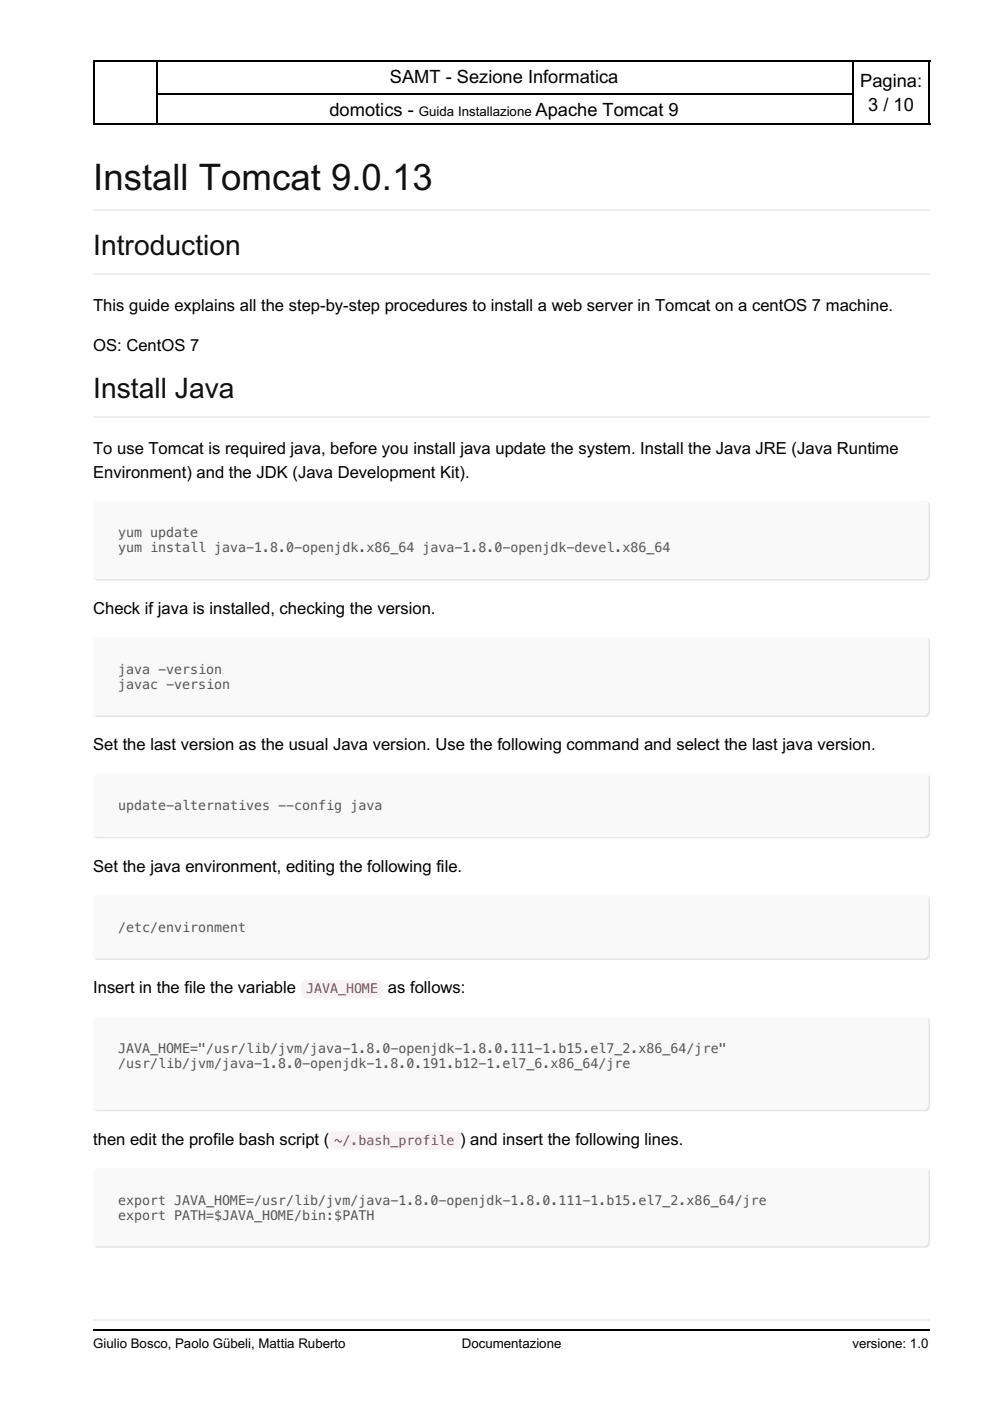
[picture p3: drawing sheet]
<svg xmlns="http://www.w3.org/2000/svg" width="210mm" height="297mm" viewBox="0 0 210 297" stroke-linecap="round" stroke-linejoin="round" font-family="sans-serif">
<defs><g id="words">
<text font-size="7.8" fill="#111" x="19.8" y="40.2">Install Tomcat 9.0.13</text>
<g font-size="6" fill="#111">
<text x="19.8" y="54">Introduction</text>
<text x="19.8" y="84.3">Install Java</text>
</g>
<g font-size="3.9">
<text x="82.7" y="17.6">SAMT - Sezione Informatica</text>
<text x="182.4" y="18.3">Pagina:</text>
<text x="184.1" y="23.6">3 / 10</text>
<text x="69.9" y="24.7">domotics -</text>
<text x="113.5" y="24.7">Apache Tomcat 9</text>
</g>
<g font-size="3.5">
<text x="19.8" y="66">This guide explains all the step-by-step procedures to install a web server in Tomcat on a centOS 7 machine.</text>
<text x="19.8" y="74.4">OS: CentOS 7</text>
<text x="19.8" y="96.3">To use Tomcat is required java, before you install java update the system. Install the Java JRE (Java Runtime</text>
<text x="19.8" y="101.2">Environment) and the JDK (Java Development Kit).</text>
<text x="19.8" y="130.2">Check if java is installed, checking the version.</text>
<text x="19.8" y="159.1">Set the last version as the usual Java version. Use the following command and select the last java version.</text>
<text x="19.8" y="184.9">Set the java environment, editing the following file.</text>
<text x="19.8" y="210.6">Insert in the file the variable</text>
<text x="82.3" y="210.6">as follows:</text>
<text x="19.8" y="242.7">then edit the profile bash script (</text>
<text x="97.5" y="242.7">) and insert the following lines.</text>
</g>
<g font-size="2.8">
<text x="88.8" y="24.7">Guida Installazione</text>
<text x="19.8" y="285.7">Giulio Bosco, Paolo Gübeli, Mattia Ruberto</text>
<text x="97.9" y="285.7">Documentazione</text>
<text x="180.7" y="285.7">versione: 1.0</text>
</g>
<g font-size="2.8" fill="#555">
<text x="25" y="113.9">yum update</text>
<text x="25" y="117.1">yum install java-1.8.0-openjdk.x86_64 java-1.8.0-openjdk-devel.x86_64</text>
<text x="25" y="142.9">java -version</text>
<text x="25" y="146">javac -version</text>
<text x="25" y="171.8">update-alternatives --config java</text>
<text x="25" y="197.6">/etc/environment</text>
<text x="25" y="223.3">JAVA_HOME=&quot;/usr/lib/jvm/java-1.8.0-openjdk-1.8.0.111-1.b15.el7_2.x86_64/jre&quot;</text>
<text x="25" y="226.5">/usr/lib/jvm/java-1.8.0-openjdk-1.8.0.191.b12-1.el7_6.x86_64/jre</text>
<text x="25" y="255.4">export JAVA_HOME=/usr/lib/jvm/java-1.8.0-openjdk-1.8.0.111-1.b15.el7_2.x86_64/jre</text>
<text x="25" y="258.6">export PATH=$JAVA_HOME/bin:$PATH</text>
</g>
<g font-size="2.8" fill="#c7254e">
<text x="64.9" y="210.6">JAVA_HOME</text>
<text x="70.9" y="242.7">~/.bash_profile</text>
</g>
</g></defs>
<path d="M19.8 12.9h177.4M19.8 19.9h177.4M19.8 26.3h177.4" fill="none" stroke="#000" stroke-width=".35"/>
<path d="M19.8 12.7h13.7v13.8h-13.7z" fill="#fff"/>
<path d="M19.8 12.9h13.7M19.9 12.7v13.8M33.3 12.7v13.8M19.8 26.3h13.7" fill="none" stroke="#000" stroke-width=".35"/>
<path d="M180.6 12.7h16.6v13.8h-16.6z" fill="#fff"/>
<path d="M180.6 12.9h16.6M180.8 12.7v13.8M197 12.7v13.8M180.6 26.3h16.6" fill="none" stroke="#000" stroke-width=".35"/>
<g fill="#fff">
<path d="M9.9 276.9h190.1v10.3h-190.1z"/>
<path d="M16.2 279.8h181v4.5h-181z"/>
</g>
<path d="M19.8 279.9h177.4" fill="none" stroke="#eee" stroke-width=".35"/>
<path d="M19.8 282h177.4" fill="none" stroke="#000" stroke-width=".35"/>
<g fill="#fff">
<path d="M9.9 30h190.1v246.9h-190.1z"/>
<path d="M16.2 29.9h181v247.1h-181z"/>
</g>
<path d="M19.8 44.6h177.4M19.8 58h177.4M19.8 88.4h177.4" fill="none" stroke="#eee" stroke-width=".35"/>
<g fill="#f9f9f9">
<path d="M20 106.6l.8-.4h175.3a1.06 1.06 0 0 1 1.1 1v14.9a1.06 1.06 0 0 1-1.1 1h-175.3a1.06 1.06 0 0 1-1-1v-14.9z" fill-rule="evenodd"/>
<path d="M20 135.5l.8-.4h175.3a1.06 1.06 0 0 1 1.1 1.1v14.8a1.06 1.06 0 0 1-1.1 1h-175.3a1.06 1.06 0 0 1-1-1v-14.8z" fill-rule="evenodd"/>
<path d="M20 164.5l.8-.5h175.3a1.06 1.06 0 0 1 1.1 1.1v11.6a1.06 1.06 0 0 1-1.1 1.1h-175.3a1.06 1.06 0 0 1-1-1.1v-11.6z" fill-rule="evenodd"/>
<path d="M20 190.2l.8-.4h175.3a1.06 1.06 0 0 1 1.1 1.1v11.6a1.06 1.06 0 0 1-1.1 1.1h-175.3a1.06 1.06 0 0 1-1-1.1v-11.6z" fill-rule="evenodd"/>
<path d="M20 216l.8-.5h175.3a1.06 1.06 0 0 1 1.1 1.1v18a1.06 1.06 0 0 1-1.1 1.1h-175.3a1.06 1.06 0 0 1-1-1.1v-18z" fill-rule="evenodd"/>
<path d="M20 248.1l.8-.5h175.3a1.06 1.06 0 0 1 1.1 1.1v14.8a1.06 1.06 0 0 1-1.1 1.1h-175.3a1.06 1.06 0 0 1-1-1.1v-14.8z" fill-rule="evenodd"/>
</g>
<g fill="#f9f2f4">
<path d="M64.1 208.2l.8-.4h15.2a1.06 1.06 0 0 1 1 1v1.8a1.06 1.06 0 0 1-1 1.1h-15.2a1.06 1.06 0 0 1-1-1.1v-1.8z" fill-rule="evenodd"/>
<path d="M70.1 240.3l.8-.4h25.8a1.06 1.06 0 0 1 1 1v1.8a1.06 1.06 0 0 1-1 1.1h-25.8a1.06 1.06 0 0 1-1.1-1.1v-1.8z" fill-rule="evenodd"/>
</g>
<use href="#words"/>
</svg>
